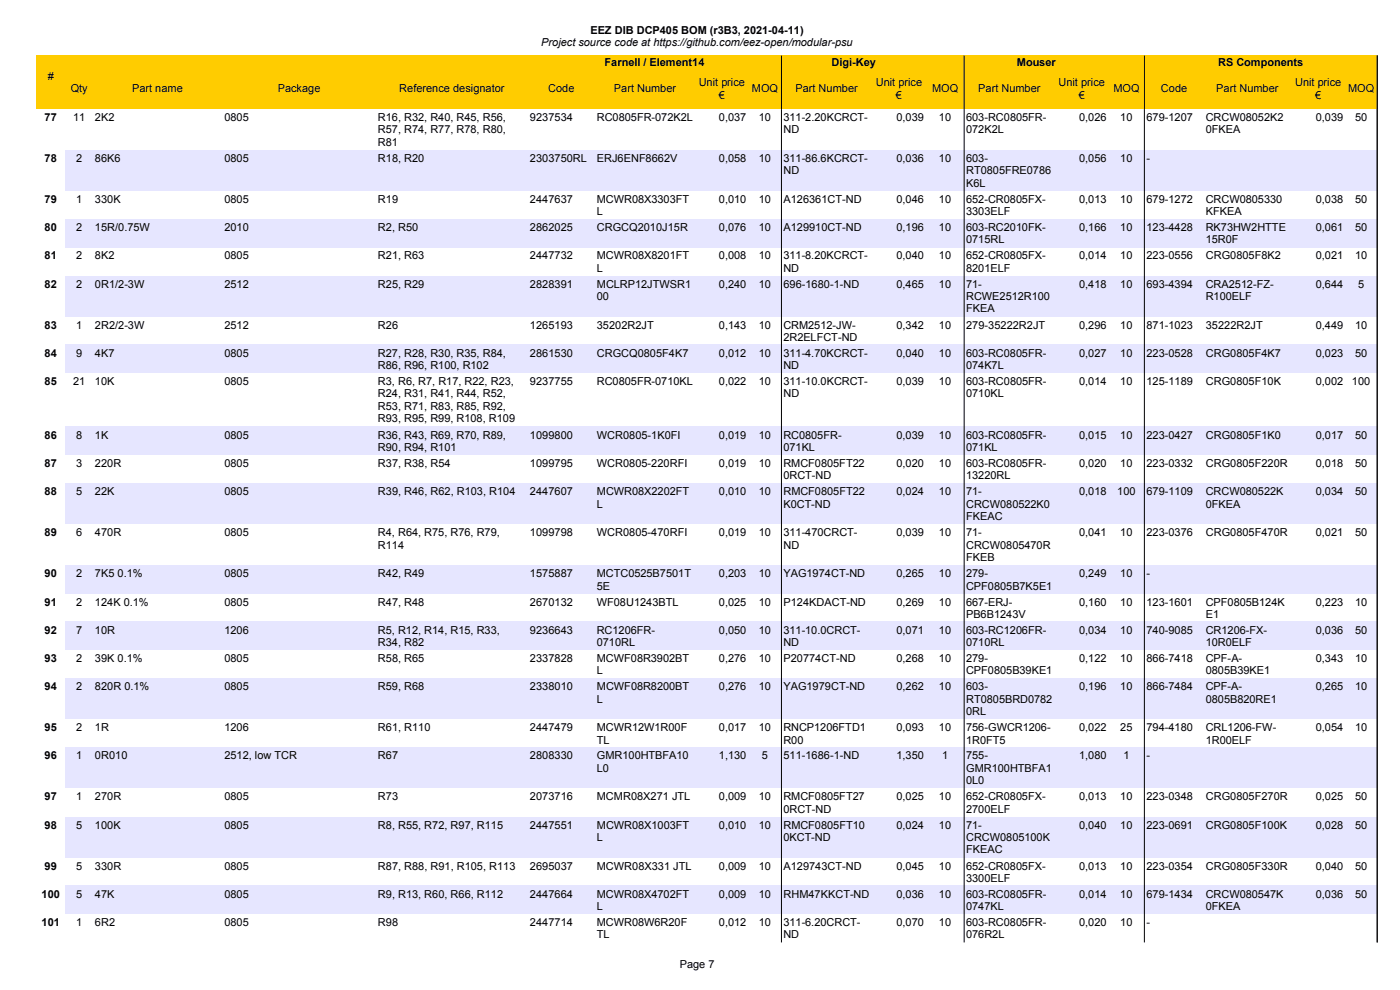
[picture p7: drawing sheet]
<svg xmlns="http://www.w3.org/2000/svg" width="297mm" height="210mm" viewBox="0 0 297 210" stroke-linecap="round" stroke-linejoin="round" font-family="sans-serif">
<defs><g id="words">
<g font-size="2.3">
<text x="114.8" y="9.8">Project source code at https://github.com/eez-open/modular-psu</text>
<text x="125.3" y="7.2">EEZ DIB DCP405 BOM (r3B3, 2021-04-11)</text>
<text x="10.1" y="17">#</text>
<text x="128.3" y="13.9">Farnell / Element14</text>
<text x="176.4" y="13.9">Digi-Key</text>
<text x="215.7" y="13.9">Mouser</text>
<text x="258.4" y="13.9">RS Components</text>
<text x="15" y="19.6">Qty</text>
<text x="28" y="19.6">Part name</text>
<text x="58.9" y="19.6">Package</text>
<text x="84.7" y="19.6">Reference designator</text>
<text x="116.3" y="19.6">Code</text>
<text x="130.2" y="19.6">Part Number</text>
<text x="148.2" y="18.3">Unit price</text>
<text x="152.5" y="20.9">€</text>
<text x="159.5" y="19.6">MOQ</text>
<text x="168.8" y="19.6">Part Number</text>
<text x="185.8" y="18.3">Unit price</text>
<text x="190.1" y="20.9">€</text>
<text x="197.7" y="19.6">MOQ</text>
<text x="207.5" y="19.6">Part Number</text>
<text x="224.6" y="18.3">Unit price</text>
<text x="228.8" y="20.9">€</text>
<text x="236.2" y="19.6">MOQ</text>
<text x="246.3" y="19.6">Code</text>
<text x="258" y="19.6">Part Number</text>
<text x="274.7" y="18.3">Unit price</text>
<text x="279" y="20.9">€</text>
<text x="286" y="19.6">MOQ</text>
<text x="9.5" y="25.7">77</text>
<text x="15.5" y="25.7">11</text>
<text x="20.1" y="25.7">2K2</text>
<text x="47.6" y="25.7">0805</text>
<text x="80.2" y="25.7">R16, R32, R40, R45, R56,</text>
<text x="80.2" y="28.3">R57, R74, R77, R78, R80,</text>
<text x="112.4" y="25.7">9237534</text>
<text x="126.6" y="25.7">RC0805FR-072K2L</text>
<text x="152.5" y="25.7">0,037</text>
<text x="161" y="25.7">10</text>
<text x="166.2" y="25.7">311-2.20KCRCT-</text>
<text x="166.2" y="28.3">ND</text>
<text x="190.2" y="25.7">0,039</text>
<text x="199.2" y="25.7">10</text>
<text x="205" y="25.7">603-RC0805FR-</text>
<text x="205" y="28.3">072K2L</text>
<text x="228.9" y="25.7">0,026</text>
<text x="237.7" y="25.7">10</text>
<text x="243.2" y="25.7">679-1207</text>
<text x="255.8" y="25.7">CRCW08052K2</text>
<text x="255.8" y="28.3">0FKEA</text>
<text x="279.1" y="25.7">0,039</text>
<text x="287.5" y="25.7">50</text>
<text x="9.5" y="34.4">78</text>
<text x="16.2" y="34.4">2</text>
<text x="20.1" y="34.4">86K6</text>
<text x="47.6" y="34.4">0805</text>
<text x="80.2" y="34.4">R18, R20</text>
<text x="80.2" y="30.9">R81</text>
<text x="112.4" y="34.4">2303750RL</text>
<text x="126.6" y="34.4">ERJ6ENF8662V</text>
<text x="152.5" y="34.4">0,058</text>
<text x="161" y="34.4">10</text>
<text x="166.2" y="34.4">311-86.6KCRCT-</text>
<text x="190.2" y="34.4">0,036</text>
<text x="199.2" y="34.4">10</text>
<text x="205" y="34.4">603-</text>
<text x="228.9" y="34.4">0,056</text>
<text x="237.7" y="34.4">10</text>
<text x="243.2" y="34.4">-</text>
<text x="166.2" y="37">ND</text>
<text x="205" y="37">RT0805FRE0786</text>
<text x="205" y="39.6">K6L</text>
<text x="9.5" y="43">79</text>
<text x="16.2" y="43">1</text>
<text x="20.1" y="43">330K</text>
<text x="47.6" y="43">0805</text>
<text x="80.2" y="43">R19</text>
<text x="112.4" y="43">2447637</text>
<text x="126.6" y="43">MCWR08X3303FT</text>
<text x="126.6" y="45.6">L</text>
<text x="152.5" y="43">0,010</text>
<text x="161" y="43">10</text>
<text x="166.2" y="43">A126361CT-ND</text>
<text x="190.2" y="43">0,046</text>
<text x="199.2" y="43">10</text>
<text x="205" y="43">652-CR0805FX-</text>
<text x="205" y="45.6">3303ELF</text>
<text x="228.9" y="43">0,013</text>
<text x="237.7" y="43">10</text>
<text x="243.2" y="43">679-1272</text>
<text x="255.8" y="43">CRCW0805330</text>
<text x="255.8" y="45.6">KFKEA</text>
<text x="279.1" y="43">0,038</text>
<text x="287.5" y="43">50</text>
<text x="9.5" y="49">80</text>
<text x="16.2" y="49">2</text>
<text x="20.1" y="49">15R/0.75W</text>
<text x="47.6" y="49">2010</text>
<text x="80.2" y="49">R2, R50</text>
<text x="112.4" y="49">2862025</text>
<text x="126.6" y="49">CRGCQ2010J15R</text>
<text x="152.5" y="49">0,076</text>
<text x="161" y="49">10</text>
<text x="166.2" y="49">A129910CT-ND</text>
<text x="190.2" y="49">0,196</text>
<text x="199.2" y="49">10</text>
<text x="205" y="49">603-RC2010FK-</text>
<text x="205" y="51.6">0715RL</text>
<text x="228.9" y="49">0,166</text>
<text x="237.7" y="49">10</text>
<text x="243.2" y="49">123-4428</text>
<text x="255.8" y="49">RK73HW2HTTE</text>
<text x="255.8" y="51.6">15R0F</text>
<text x="279.1" y="49">0,061</text>
<text x="287.5" y="49">50</text>
<text x="9.5" y="55">81</text>
<text x="16.2" y="55">2</text>
<text x="20.1" y="55">8K2</text>
<text x="47.6" y="55">0805</text>
<text x="80.2" y="55">R21, R63</text>
<text x="112.4" y="55">2447732</text>
<text x="126.6" y="55">MCWR08X8201FT</text>
<text x="126.6" y="57.6">L</text>
<text x="152.5" y="55">0,008</text>
<text x="161" y="55">10</text>
<text x="166.2" y="55">311-8.20KCRCT-</text>
<text x="166.2" y="57.6">ND</text>
<text x="190.2" y="55">0,040</text>
<text x="199.2" y="55">10</text>
<text x="205" y="55">652-CR0805FX-</text>
<text x="205" y="57.6">8201ELF</text>
<text x="228.9" y="55">0,014</text>
<text x="237.7" y="55">10</text>
<text x="243.2" y="55">223-0556</text>
<text x="255.8" y="55">CRG0805F8K2</text>
<text x="279.1" y="55">0,021</text>
<text x="287.5" y="55">10</text>
<text x="9.5" y="61">82</text>
<text x="16.2" y="61">2</text>
<text x="20.1" y="61">0R1/2-3W</text>
<text x="47.6" y="61">2512</text>
<text x="80.2" y="61">R25, R29</text>
<text x="112.4" y="61">2828391</text>
<text x="126.6" y="61">MCLRP12JTWSR1</text>
<text x="126.6" y="63.6">00</text>
<text x="152.5" y="61">0,240</text>
<text x="161" y="61">10</text>
<text x="166.2" y="61">696-1680-1-ND</text>
<text x="190.2" y="61">0,465</text>
<text x="199.2" y="61">10</text>
<text x="205" y="61">71-</text>
<text x="205" y="63.6">RCWE2512R100</text>
<text x="228.9" y="61">0,418</text>
<text x="237.7" y="61">10</text>
<text x="243.2" y="61">693-4394</text>
<text x="255.8" y="61">CRA2512-FZ-</text>
<text x="255.8" y="63.6">R100ELF</text>
<text x="279.1" y="61">0,644</text>
<text x="288.1" y="61">5</text>
<text x="9.5" y="69.7">83</text>
<text x="16.2" y="69.7">1</text>
<text x="20.1" y="69.7">2R2/2-3W</text>
<text x="47.6" y="69.7">2512</text>
<text x="80.2" y="69.7">R26</text>
<text x="112.4" y="69.7">1265193</text>
<text x="126.6" y="69.7">35202R2JT</text>
<text x="152.5" y="69.7">0,143</text>
<text x="161" y="69.7">10</text>
<text x="166.2" y="69.7">CRM2512-JW-</text>
<text x="190.2" y="69.7">0,342</text>
<text x="199.2" y="69.7">10</text>
<text x="205" y="69.7">279-35222R2JT</text>
<text x="205" y="66.3">FKEA</text>
<text x="228.9" y="69.7">0,296</text>
<text x="237.7" y="69.7">10</text>
<text x="243.2" y="69.7">871-1023</text>
<text x="255.8" y="69.7">35222R2JT</text>
<text x="279.1" y="69.7">0,449</text>
<text x="287.5" y="69.7">10</text>
<text x="9.5" y="75.7">84</text>
<text x="16.2" y="75.7">9</text>
<text x="20.1" y="75.7">4K7</text>
<text x="47.6" y="75.7">0805</text>
<text x="80.2" y="75.7">R27, R28, R30, R35, R84,</text>
<text x="112.4" y="75.7">2861530</text>
<text x="126.6" y="75.7">CRGCQ0805F4K7</text>
<text x="152.5" y="75.7">0,012</text>
<text x="161" y="75.7">10</text>
<text x="166.2" y="72.3">2R2ELFCT-ND</text>
<text x="166.2" y="75.7">311-4.70KCRCT-</text>
<text x="190.2" y="75.7">0,040</text>
<text x="199.2" y="75.7">10</text>
<text x="205" y="75.7">603-RC0805FR-</text>
<text x="228.9" y="75.7">0,027</text>
<text x="237.7" y="75.7">10</text>
<text x="243.2" y="75.7">223-0528</text>
<text x="255.8" y="75.7">CRG0805F4K7</text>
<text x="279.1" y="75.7">0,023</text>
<text x="287.5" y="75.7">50</text>
<text x="9.5" y="81.7">85</text>
<text x="15.5" y="81.7">21</text>
<text x="20.1" y="81.7">10K</text>
<text x="47.6" y="81.7">0805</text>
<text x="80.2" y="78.3">R86, R96, R100, R102</text>
<text x="80.2" y="81.7">R3, R6, R7, R17, R22, R23,</text>
<text x="112.4" y="81.7">9237755</text>
<text x="126.6" y="81.7">RC0805FR-0710KL</text>
<text x="152.5" y="81.7">0,022</text>
<text x="161" y="81.7">10</text>
<text x="166.2" y="78.3">ND</text>
<text x="166.2" y="81.7">311-10.0KCRCT-</text>
<text x="190.2" y="81.7">0,039</text>
<text x="199.2" y="81.7">10</text>
<text x="205" y="78.3">074K7L</text>
<text x="205" y="81.7">603-RC0805FR-</text>
<text x="228.9" y="81.7">0,014</text>
<text x="237.7" y="81.7">10</text>
<text x="243.2" y="81.7">125-1189</text>
<text x="255.8" y="81.7">CRG0805F10K</text>
<text x="279.1" y="81.7">0,002</text>
<text x="286.8" y="81.7">100</text>
<text x="80.2" y="84.3">R24, R31, R41, R44, R52,</text>
<text x="80.2" y="86.9">R53, R71, R83, R85, R92,</text>
<text x="80.2" y="89.5">R93, R95, R99, R108, R109</text>
<text x="166.2" y="84.3">ND</text>
<text x="205" y="84.3">0710KL</text>
<text x="9.5" y="93.1">86</text>
<text x="16.2" y="93.1">8</text>
<text x="20.1" y="93.1">1K</text>
<text x="47.6" y="93.1">0805</text>
<text x="80.2" y="93.1">R36, R43, R69, R70, R89,</text>
<text x="80.2" y="95.7">R90, R94, R101</text>
<text x="112.4" y="93.1">1099800</text>
<text x="126.6" y="93.1">WCR0805-1K0FI</text>
<text x="152.5" y="93.1">0,019</text>
<text x="161" y="93.1">10</text>
<text x="166.2" y="93.1">RC0805FR-</text>
<text x="166.2" y="95.7">071KL</text>
<text x="190.2" y="93.1">0,039</text>
<text x="199.2" y="93.1">10</text>
<text x="205" y="93.1">603-RC0805FR-</text>
<text x="205" y="95.7">071KL</text>
<text x="228.9" y="93.1">0,015</text>
<text x="237.7" y="93.1">10</text>
<text x="243.2" y="93.1">223-0427</text>
<text x="255.8" y="93.1">CRG0805F1K0</text>
<text x="279.1" y="93.1">0,017</text>
<text x="287.5" y="93.1">50</text>
<text x="9.5" y="99.1">87</text>
<text x="16.2" y="99.1">3</text>
<text x="20.1" y="99.1">220R</text>
<text x="47.6" y="99.1">0805</text>
<text x="80.2" y="99.1">R37, R38, R54</text>
<text x="112.4" y="99.1">1099795</text>
<text x="126.6" y="99.1">WCR0805-220RFI</text>
<text x="152.5" y="99.1">0,019</text>
<text x="161" y="99.1">10</text>
<text x="166.2" y="99.1">RMCF0805FT22</text>
<text x="166.2" y="101.7">0RCT-ND</text>
<text x="190.2" y="99.1">0,020</text>
<text x="199.2" y="99.1">10</text>
<text x="205" y="99.1">603-RC0805FR-</text>
<text x="205" y="101.7">13220RL</text>
<text x="228.9" y="99.1">0,020</text>
<text x="237.7" y="99.1">10</text>
<text x="243.2" y="99.1">223-0332</text>
<text x="255.8" y="99.1">CRG0805F220R</text>
<text x="279.1" y="99.1">0,018</text>
<text x="287.5" y="99.1">50</text>
<text x="9.5" y="105.1">88</text>
<text x="16.2" y="105.1">5</text>
<text x="20.1" y="105.1">22K</text>
<text x="47.6" y="105.1">0805</text>
<text x="80.2" y="105.1">R39, R46, R62, R103, R104</text>
<text x="112.4" y="105.1">2447607</text>
<text x="126.6" y="105.1">MCWR08X2202FT</text>
<text x="126.6" y="107.7">L</text>
<text x="152.5" y="105.1">0,010</text>
<text x="161" y="105.1">10</text>
<text x="166.2" y="105.1">RMCF0805FT22</text>
<text x="166.2" y="107.7">K0CT-ND</text>
<text x="190.2" y="105.1">0,024</text>
<text x="199.2" y="105.1">10</text>
<text x="205" y="105.1">71-</text>
<text x="205" y="107.7">CRCW080522K0</text>
<text x="228.9" y="105.1">0,018</text>
<text x="237" y="105.1">100</text>
<text x="243.2" y="105.1">679-1109</text>
<text x="255.8" y="105.1">CRCW080522K</text>
<text x="255.8" y="107.7">0FKEA</text>
<text x="279.1" y="105.1">0,034</text>
<text x="287.5" y="105.1">50</text>
<text x="9.5" y="113.8">89</text>
<text x="16.2" y="113.8">6</text>
<text x="20.1" y="113.8">470R</text>
<text x="47.6" y="113.8">0805</text>
<text x="80.2" y="113.8">R4, R64, R75, R76, R79,</text>
<text x="112.4" y="113.8">1099798</text>
<text x="126.6" y="113.8">WCR0805-470RFI</text>
<text x="152.5" y="113.8">0,019</text>
<text x="161" y="113.8">10</text>
<text x="166.2" y="113.8">311-470CRCT-</text>
<text x="190.2" y="113.8">0,039</text>
<text x="199.2" y="113.8">10</text>
<text x="205" y="110.3">FKEAC</text>
<text x="205" y="113.8">71-</text>
<text x="228.9" y="113.8">0,041</text>
<text x="237.7" y="113.8">10</text>
<text x="243.2" y="113.8">223-0376</text>
<text x="255.8" y="113.8">CRG0805F470R</text>
<text x="279.1" y="113.8">0,021</text>
<text x="287.5" y="113.8">50</text>
<text x="80.2" y="116.4">R114</text>
<text x="166.2" y="116.4">ND</text>
<text x="205" y="116.4">CRCW0805470R</text>
<text x="205" y="119">FKEB</text>
<text x="9.5" y="122.4">90</text>
<text x="16.2" y="122.4">2</text>
<text x="20.1" y="122.4">7K5 0.1%</text>
<text x="47.6" y="122.4">0805</text>
<text x="80.2" y="122.4">R42, R49</text>
<text x="112.4" y="122.4">1575887</text>
<text x="126.6" y="122.4">MCTC0525B7501T</text>
<text x="126.6" y="125.1">5E</text>
<text x="152.5" y="122.4">0,203</text>
<text x="161" y="122.4">10</text>
<text x="166.2" y="122.4">YAG1974CT-ND</text>
<text x="190.2" y="122.4">0,265</text>
<text x="199.2" y="122.4">10</text>
<text x="205" y="122.4">279-</text>
<text x="205" y="125.1">CPF0805B7K5E1</text>
<text x="228.9" y="122.4">0,249</text>
<text x="237.7" y="122.4">10</text>
<text x="243.2" y="122.4">-</text>
<text x="9.5" y="128.4">91</text>
<text x="16.2" y="128.4">2</text>
<text x="20.1" y="128.4">124K 0.1%</text>
<text x="47.6" y="128.4">0805</text>
<text x="80.2" y="128.4">R47, R48</text>
<text x="112.4" y="128.4">2670132</text>
<text x="126.6" y="128.4">WF08U1243BTL</text>
<text x="152.5" y="128.4">0,025</text>
<text x="161" y="128.4">10</text>
<text x="166.2" y="128.4">P124KDACT-ND</text>
<text x="190.2" y="128.4">0,269</text>
<text x="199.2" y="128.4">10</text>
<text x="205" y="128.4">667-ERJ-</text>
<text x="205" y="131.1">PB6B1243V</text>
<text x="228.9" y="128.4">0,160</text>
<text x="237.7" y="128.4">10</text>
<text x="243.2" y="128.4">123-1601</text>
<text x="255.8" y="128.4">CPF0805B124K</text>
<text x="255.8" y="131.1">E1</text>
<text x="279.1" y="128.4">0,223</text>
<text x="287.5" y="128.4">10</text>
<text x="9.5" y="134.4">92</text>
<text x="16.2" y="134.4">7</text>
<text x="20.1" y="134.4">10R</text>
<text x="47.6" y="134.4">1206</text>
<text x="80.2" y="134.4">R5, R12, R14, R15, R33,</text>
<text x="80.2" y="137.1">R34, R82</text>
<text x="112.4" y="134.4">9236643</text>
<text x="126.6" y="134.4">RC1206FR-</text>
<text x="126.6" y="137.1">0710RL</text>
<text x="152.5" y="134.4">0,050</text>
<text x="161" y="134.4">10</text>
<text x="166.2" y="134.4">311-10.0CRCT-</text>
<text x="166.2" y="137.1">ND</text>
<text x="190.2" y="134.4">0,071</text>
<text x="199.2" y="134.4">10</text>
<text x="205" y="134.4">603-RC1206FR-</text>
<text x="205" y="137.1">0710RL</text>
<text x="228.9" y="134.4">0,034</text>
<text x="237.7" y="134.4">10</text>
<text x="243.2" y="134.4">740-9085</text>
<text x="255.8" y="134.4">CR1206-FX-</text>
<text x="255.8" y="137.1">10R0ELF</text>
<text x="279.1" y="134.4">0,036</text>
<text x="287.5" y="134.4">50</text>
<text x="9.5" y="140.4">93</text>
<text x="16.2" y="140.4">2</text>
<text x="20.1" y="140.4">39K 0.1%</text>
<text x="47.6" y="140.4">0805</text>
<text x="80.2" y="140.4">R58, R65</text>
<text x="112.4" y="140.4">2337828</text>
<text x="126.6" y="140.4">MCWF08R3902BT</text>
<text x="126.6" y="143.1">L</text>
<text x="152.5" y="140.4">0,276</text>
<text x="161" y="140.4">10</text>
<text x="166.2" y="140.4">P20774CT-ND</text>
<text x="190.2" y="140.4">0,268</text>
<text x="199.2" y="140.4">10</text>
<text x="205" y="140.4">279-</text>
<text x="205" y="143.1">CPF0805B39KE1</text>
<text x="228.9" y="140.4">0,122</text>
<text x="237.7" y="140.4">10</text>
<text x="243.2" y="140.4">866-7418</text>
<text x="255.8" y="140.4">CPF-A-</text>
<text x="255.8" y="143.1">0805B39KE1</text>
<text x="279.1" y="140.4">0,343</text>
<text x="287.5" y="140.4">10</text>
<text x="9.5" y="146.4">94</text>
<text x="16.2" y="146.4">2</text>
<text x="20.1" y="146.4">820R 0.1%</text>
<text x="47.6" y="146.4">0805</text>
<text x="80.2" y="146.4">R59, R68</text>
<text x="112.4" y="146.4">2338010</text>
<text x="126.6" y="146.4">MCWF08R8200BT</text>
<text x="126.6" y="149">L</text>
<text x="152.5" y="146.4">0,276</text>
<text x="161" y="146.4">10</text>
<text x="166.2" y="146.4">YAG1979CT-ND</text>
<text x="190.2" y="146.4">0,262</text>
<text x="199.2" y="146.4">10</text>
<text x="205" y="146.4">603-</text>
<text x="205" y="149">RT0805BRD0782</text>
<text x="228.9" y="146.4">0,196</text>
<text x="237.7" y="146.4">10</text>
<text x="243.2" y="146.4">866-7484</text>
<text x="255.8" y="146.4">CPF-A-</text>
<text x="255.8" y="149">0805B820RE1</text>
<text x="279.1" y="146.4">0,265</text>
<text x="287.5" y="146.4">10</text>
<text x="9.5" y="155.1">95</text>
<text x="16.2" y="155.1">2</text>
<text x="20.1" y="155.1">1R</text>
<text x="47.6" y="155.1">1206</text>
<text x="80.2" y="155.1">R61, R110</text>
<text x="112.4" y="155.1">2447479</text>
<text x="126.6" y="155.1">MCWR12W1R00F</text>
<text x="152.5" y="155.1">0,017</text>
<text x="161" y="155.1">10</text>
<text x="166.2" y="155.1">RNCP1206FTD1</text>
<text x="190.2" y="155.1">0,093</text>
<text x="199.2" y="155.1">10</text>
<text x="205" y="151.7">0RL</text>
<text x="205" y="155.1">756-GWCR1206-</text>
<text x="228.9" y="155.1">0,022</text>
<text x="237.7" y="155.1">25</text>
<text x="243.2" y="155.1">794-4180</text>
<text x="255.8" y="155.1">CRL1206-FW-</text>
<text x="279.1" y="155.1">0,054</text>
<text x="287.5" y="155.1">10</text>
<text x="9.5" y="161.1">96</text>
<text x="16.2" y="161.1">1</text>
<text x="20.1" y="161.1">0R010</text>
<text x="47.6" y="161.1">2512, low TCR</text>
<text x="80.2" y="161.1">R67</text>
<text x="112.4" y="161.1">2808330</text>
<text x="126.6" y="157.7">TL</text>
<text x="126.6" y="161.1">GMR100HTBFA10</text>
<text x="152.5" y="161.1">1,130</text>
<text x="161.6" y="161.1">5</text>
<text x="166.2" y="161.1">511-1686-1-ND</text>
<text x="166.2" y="157.7">R00</text>
<text x="190.2" y="161.1">1,350</text>
<text x="199.8" y="161.1">1</text>
<text x="205" y="157.7">1R0FT5</text>
<text x="205" y="161.1">755-</text>
<text x="228.9" y="161.1">1,080</text>
<text x="238.3" y="161.1">1</text>
<text x="243.2" y="161.1">-</text>
<text x="255.8" y="157.7">1R00ELF</text>
<text x="126.6" y="163.7">L0</text>
<text x="205" y="163.7">GMR100HTBFA1</text>
<text x="205" y="166.3">0L0</text>
<text x="9.5" y="169.8">97</text>
<text x="16.2" y="169.8">1</text>
<text x="20.1" y="169.8">270R</text>
<text x="47.6" y="169.8">0805</text>
<text x="80.2" y="169.8">R73</text>
<text x="112.4" y="169.8">2073716</text>
<text x="126.6" y="169.8">MCMR08X271 JTL</text>
<text x="152.5" y="169.8">0,009</text>
<text x="161" y="169.8">10</text>
<text x="166.2" y="169.8">RMCF0805FT27</text>
<text x="166.2" y="172.4">0RCT-ND</text>
<text x="190.2" y="169.8">0,025</text>
<text x="199.2" y="169.8">10</text>
<text x="205" y="169.8">652-CR0805FX-</text>
<text x="205" y="172.4">2700ELF</text>
<text x="228.9" y="169.8">0,013</text>
<text x="237.7" y="169.8">10</text>
<text x="243.2" y="169.8">223-0348</text>
<text x="255.8" y="169.8">CRG0805F270R</text>
<text x="279.1" y="169.8">0,025</text>
<text x="287.5" y="169.8">50</text>
<text x="9.5" y="175.8">98</text>
<text x="16.2" y="175.8">5</text>
<text x="20.1" y="175.8">100K</text>
<text x="47.6" y="175.8">0805</text>
<text x="80.2" y="175.8">R8, R55, R72, R97, R115</text>
<text x="112.4" y="175.8">2447551</text>
<text x="126.6" y="175.8">MCWR08X1003FT</text>
<text x="126.6" y="178.4">L</text>
<text x="152.5" y="175.8">0,010</text>
<text x="161" y="175.8">10</text>
<text x="166.2" y="175.8">RMCF0805FT10</text>
<text x="166.2" y="178.4">0KCT-ND</text>
<text x="190.2" y="175.8">0,024</text>
<text x="199.2" y="175.8">10</text>
<text x="205" y="175.8">71-</text>
<text x="205" y="178.4">CRCW0805100K</text>
<text x="228.9" y="175.8">0,040</text>
<text x="237.7" y="175.8">10</text>
<text x="243.2" y="175.8">223-0691</text>
<text x="255.8" y="175.8">CRG0805F100K</text>
<text x="279.1" y="175.8">0,028</text>
<text x="287.5" y="175.8">50</text>
<text x="9.5" y="184.5">99</text>
<text x="16.2" y="184.5">5</text>
<text x="20.1" y="184.5">330R</text>
<text x="47.6" y="184.5">0805</text>
<text x="80.2" y="184.5">R87, R88, R91, R105, R113</text>
<text x="112.4" y="184.5">2695037</text>
<text x="126.6" y="184.5">MCWR08X331 JTL</text>
<text x="152.5" y="184.5">0,009</text>
<text x="161" y="184.5">10</text>
<text x="166.2" y="184.5">A129743CT-ND</text>
<text x="190.2" y="184.5">0,045</text>
<text x="199.2" y="184.5">10</text>
<text x="205" y="181">FKEAC</text>
<text x="205" y="184.5">652-CR0805FX-</text>
<text x="228.9" y="184.5">0,013</text>
<text x="237.7" y="184.5">10</text>
<text x="243.2" y="184.5">223-0354</text>
<text x="255.8" y="184.5">CRG0805F330R</text>
<text x="279.1" y="184.5">0,040</text>
<text x="287.5" y="184.5">50</text>
<text x="8.8" y="190.5">100</text>
<text x="16.2" y="190.5">5</text>
<text x="20.1" y="190.5">47K</text>
<text x="47.6" y="190.5">0805</text>
<text x="80.2" y="190.5">R9, R13, R60, R66, R112</text>
<text x="112.4" y="190.5">2447664</text>
<text x="126.6" y="190.5">MCWR08X4702FT</text>
<text x="152.5" y="190.5">0,009</text>
<text x="161" y="190.5">10</text>
<text x="166.2" y="190.5">RHM47KKCT-ND</text>
<text x="190.2" y="190.5">0,036</text>
<text x="199.2" y="190.5">10</text>
<text x="205" y="187.1">3300ELF</text>
<text x="205" y="190.5">603-RC0805FR-</text>
<text x="228.9" y="190.5">0,014</text>
<text x="237.7" y="190.5">10</text>
<text x="243.2" y="190.5">679-1434</text>
<text x="255.8" y="190.5">CRCW080547K</text>
<text x="279.1" y="190.5">0,036</text>
<text x="287.5" y="190.5">50</text>
<text x="8.8" y="196.5">101</text>
<text x="16.2" y="196.5">1</text>
<text x="20.1" y="196.5">6R2</text>
<text x="47.6" y="196.5">0805</text>
<text x="80.2" y="196.5">R98</text>
<text x="112.4" y="196.5">2447714</text>
<text x="126.6" y="193.1">L</text>
<text x="126.6" y="196.5">MCWR08W6R20F</text>
<text x="152.5" y="196.5">0,012</text>
<text x="161" y="196.5">10</text>
<text x="166.2" y="196.5">311-6.20CRCT-</text>
<text x="190.2" y="196.5">0,070</text>
<text x="199.2" y="196.5">10</text>
<text x="205" y="193.1">0747KL</text>
<text x="205" y="196.5">603-RC0805FR-</text>
<text x="228.9" y="196.5">0,020</text>
<text x="237.7" y="196.5">10</text>
<text x="243.2" y="196.5">-</text>
<text x="255.8" y="193.1">0FKEA</text>
<text x="126.6" y="199.1">TL</text>
<text x="166.2" y="199.1">ND</text>
<text x="205" y="199.1">076R2L</text>
<text x="144.2" y="205.3">Page 7</text>
</g>
</g></defs>
<path d="M7.6 11.7h284.5v11.4h-284.5z" fill-rule="evenodd" fill="#fc0"/>
<path d="M165.8 11.8v11.3M204.5 11.8v11.3M242.8 11.8v11.3M292.2 11.8v11.3" fill="none" stroke="#000" stroke-width=".21"/>
<g fill="#e6e6ff">
<path d="M13.9 31.8h278.2v8.7h-278.2z" fill-rule="evenodd"/>
<path d="M13.9 46.5h278.2v6h-278.2z" fill-rule="evenodd"/>
<path d="M13.9 58.5h278.2v8.7h-278.2z" fill-rule="evenodd"/>
<path d="M13.9 73.1h278.2v6.1h-278.2z" fill-rule="evenodd"/>
<path d="M13.9 90.5h278.2v6h-278.2z" fill-rule="evenodd"/>
<path d="M13.9 102.5h278.2v8.7h-278.2z" fill-rule="evenodd"/>
<path d="M13.9 119.9h278.2v6h-278.2z" fill-rule="evenodd"/>
<path d="M13.9 131.9h278.2v6h-278.2z" fill-rule="evenodd"/>
<path d="M13.9 143.9h278.2v8.6h-278.2z" fill-rule="evenodd"/>
<path d="M13.9 158.5h278.2v8.7h-278.2z" fill-rule="evenodd"/>
<path d="M13.9 173.2h278.2v8.7h-278.2z" fill-rule="evenodd"/>
<path d="M13.9 187.9h278.2v6h-278.2z" fill-rule="evenodd"/>
</g>
<path d="M165.8 23.1v176.8M204.5 23.1v176.8M242.8 23.1v176.8M292.2 23.1v176.8" fill="none" stroke="#000" stroke-width=".21"/>
<use href="#words"/>
</svg>
